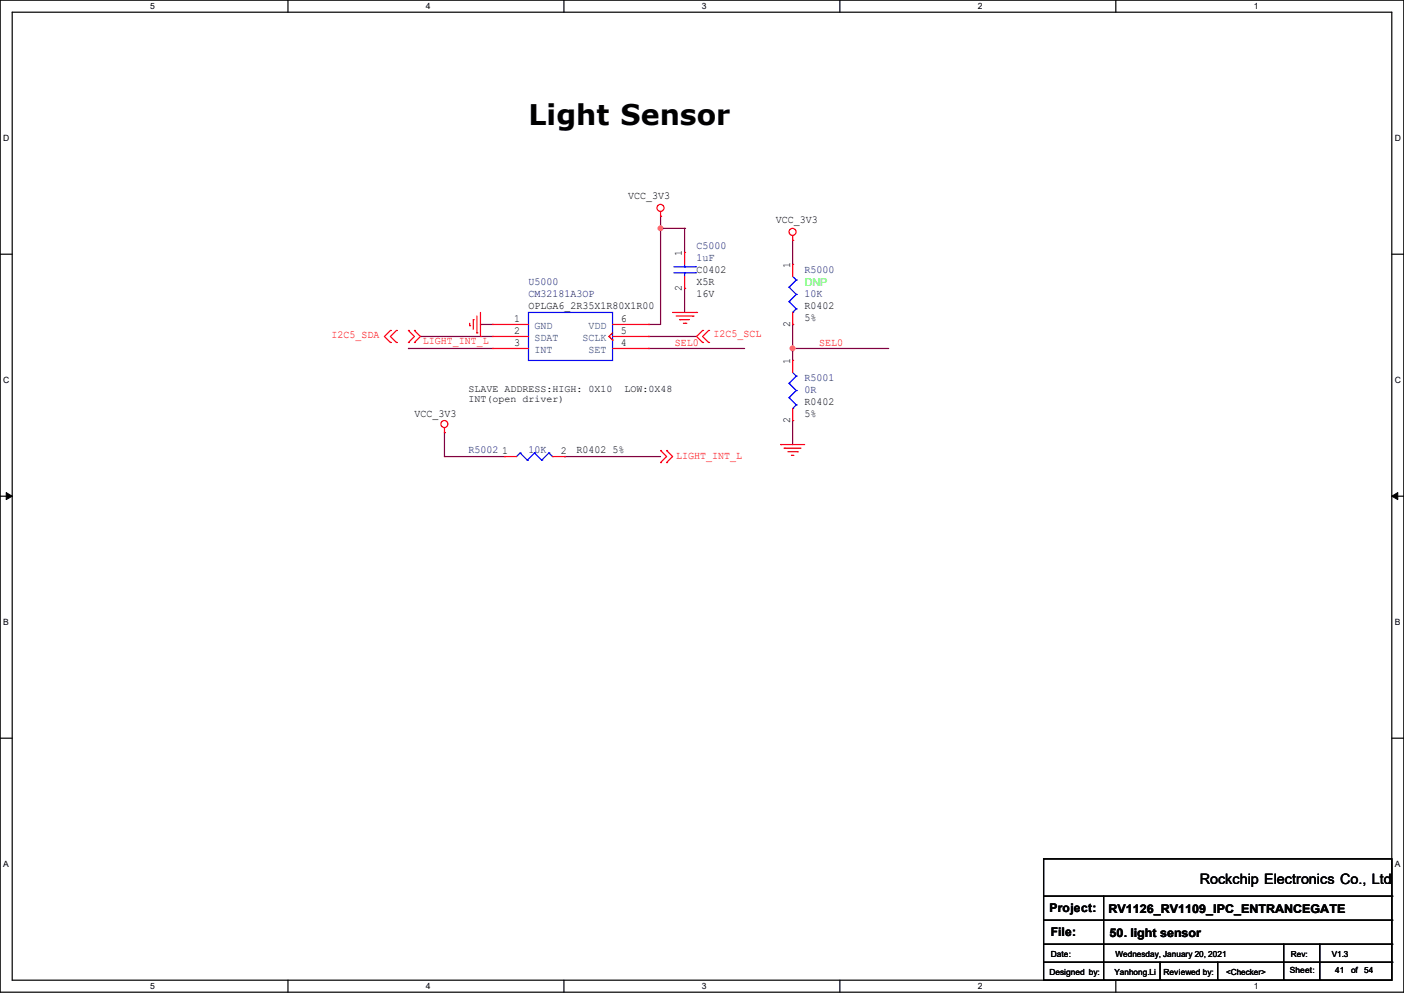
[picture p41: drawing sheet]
<svg xmlns="http://www.w3.org/2000/svg" width="297mm" height="210mm" viewBox="0 0 297 210" stroke-linecap="round" stroke-linejoin="round" font-family="sans-serif">
<defs><g id="words">
<text font-size="6" x="111.8" y="26.4">Light Sensor</text>
<text font-size="3" x="253.8" y="186.9">Rockchip Electronics Co., Ltd</text>
<g font-size="2.5">
<text x="222" y="192.9">Project:</text>
<text x="222.3" y="198">File:</text>
<text x="234.5" y="193.2">RV1126_RV1109_IPC_ENTRANCEGATE</text>
<text x="234.7" y="198.2">50. light sensor</text>
</g>
<g font-size="2.3">
<text x="132.9" y="42">VCC_3V3</text>
<text x="164.1" y="47.1">VCC_3V3</text>
<text x="144.3" y="54.1" transform="rotate(-90 144.3 54.1)">1</text>
<text x="147.4" y="57.8">C0402</text>
<text x="167.1" y="56.7" transform="rotate(-90 167.1 56.7)">1</text>
<text x="111.8" y="65.4">OPLGA6_2R35X1R80X1R00</text>
<text x="144.3" y="61.5" transform="rotate(-90 144.3 61.5)">2</text>
<text x="147.4" y="60.3">X5R</text>
<text x="147.4" y="62.9">16V</text>
<text x="170.2" y="65.4">R0402</text>
<text x="108.8" y="68.1">1</text>
<text x="108.8" y="70.6">2</text>
<text x="131.4" y="70.6">5</text>
<text x="131.4" y="68.1">6</text>
<text x="167.1" y="69.1" transform="rotate(-90 167.1 69.1)">2</text>
<text x="170.2" y="67.9">5%</text>
<text x="108.8" y="73.2">3</text>
<text x="131.4" y="73.2">4</text>
<text x="167.1" y="77" transform="rotate(-90 167.1 77)">1</text>
<text x="87.7" y="88.3">VCC_3V3</text>
<text x="167.1" y="89.5" transform="rotate(-90 167.1 89.5)">2</text>
<text x="170.2" y="85.7">R0402</text>
<text x="170.2" y="88.3">5%</text>
<text x="122" y="95.9">R0402 5%</text>
<text x="106.2" y="96">1</text>
<text x="118.7" y="96">2</text>
</g>
<g font-size="2.3" fill="#000080">
<text x="147.4" y="52.7">C5000</text>
<text x="147.4" y="55.2">1uF</text>
<text x="170.2" y="57.8">R5000</text>
<text x="111.8" y="60.3">U5000</text>
<text x="111.8" y="62.9">CM32181A3OP</text>
<text x="170.2" y="62.9">10K</text>
<text x="170.2" y="80.6">R5001</text>
<text x="170.2" y="83.2">0R</text>
<text x="99.1" y="95.9">R5002</text>
<text x="111.8" y="95.9">10K</text>
</g>
<text font-size="2.3" fill="#0f0" x="170.2" y="60.5">DNP</text>
<g font-size="2.3" fill="#f00">
<text x="70.1" y="71.5">I2C5_SDA</text>
<text x="150.9" y="71.2">I2C5_SCL</text>
<text x="89.5" y="72.8">LIGHT_INT_L</text>
<text x="142.8" y="73.2">SEL0</text>
<text x="173.3" y="73.2">SEL0</text>
<text x="143" y="97.2">LIGHT_INT_L</text>
</g>
<g font-size="2.3" fill="#004080">
<text x="113.1" y="69.6">GND</text>
<text x="124.5" y="69.6">VDD</text>
<text x="113.1" y="72.1">SDAT</text>
<text x="113.1" y="74.6">INT</text>
<text x="123.2" y="72.1">SCLK</text>
<text x="124.5" y="74.6">SET</text>
</g>
<g font-size="2.1">
<text x="99.1" y="83">SLAVE ADDRESS:HIGH: 0X10</text>
<text x="132.1" y="83">LOW:0X48</text>
<text x="99.1" y="85.1">INT(open driver)</text>
</g>
<g font-size="1.8">
<text x="31.7" y="1.9">5</text>
<text x="90.1" y="1.9">4</text>
<text x="148.5" y="1.9">3</text>
<text x="206.8" y="1.9">2</text>
<text x="265.2" y="1.9">1</text>
<text x=".7" y="29.8">D</text>
<text x="295.1" y="29.8">D</text>
<text x=".7" y="80.9">C</text>
<text x="295.1" y="80.9">C</text>
<text x=".7" y="132.1">B</text>
<text x="295.1" y="132.1">B</text>
<text x=".7" y="183.3">A</text>
<text x="295.1" y="183.3">A</text>
<text x="222.3" y="202.3">Date:</text>
<text x="236" y="202.3">Wednesday, January 20, 2021</text>
<text x="281.7" y="202.3">V1.3</text>
<text x="31.7" y="209.2">5</text>
<text x="90.1" y="209.2">4</text>
<text x="148.5" y="209.2">3</text>
<text x="206.8" y="209.2">2</text>
<text x="222" y="206.1">Designed by:</text>
<text x="235.7" y="206.1">Yanhong.Li</text>
<text x="246.2" y="206.1">Reviewed by:</text>
<text x="259.4" y="206.1">&lt;Checker&gt;</text>
<text x="265.2" y="209.2">1</text>
<text x="272.8" y="205.9">Sheet:</text>
<text x="282.5" y="205.9">41</text>
<text x="285.8" y="205.9">of</text>
<text x="288.6" y="205.9">54</text>
</g>
<text font-size="1.7" x="273.1" y="202.3">Rev:</text>
</g></defs>
<path d="M0 0h297v209.8h-297zM2.6 2.6h291.8v204.7h-291.8z" fill="none" stroke="#000" stroke-width=".25"/>
<g fill="#fff">
<path d="M31.7 .3h1v2h-1z"/>
<path d="M31.7 207.6h1v1.9h-1z"/>
</g>
<path d="M60.9 0v2.6M60.9 207.3v2.5" fill="none" stroke="#000" stroke-width=".25"/>
<g fill="#fff">
<path d="M90.1 .3h1v2h-1z"/>
<path d="M90.1 207.6h1v1.9h-1z"/>
</g>
<path d="M119.3 0v2.6M119.3 207.3v2.5" fill="none" stroke="#000" stroke-width=".25"/>
<g fill="#fff">
<path d="M148.5 .3h.9v2h-.9z"/>
<path d="M148.5 207.6h.9v1.9h-.9z"/>
</g>
<path d="M177.7 0v2.6M177.7 207.3v2.5" fill="none" stroke="#000" stroke-width=".25"/>
<g fill="#fff">
<path d="M206.8 .3h1v2h-1z"/>
<path d="M206.8 207.6h1v1.9h-1z"/>
</g>
<path d="M236.1 0v2.6M236.1 207.3v2.5" fill="none" stroke="#000" stroke-width=".25"/>
<g fill="#fff">
<path d="M265.2 .3h1v2h-1z"/>
<path d="M265.2 207.6h1v1.9h-1z"/>
<path d="M.7 28.2h1.2v1.9h-1.2z"/>
<path d="M295.1 28.2h1.2v1.9h-1.2z"/>
<path d="M.7 79.3h1.2v2h-1.2z"/>
<path d="M295.1 79.3h1.2v2h-1.2z"/>
</g>
<path d="M0 53.8h2.6M294.4 53.8h2.6" fill="none" stroke="#000" stroke-width=".25"/>
<g fill="#fff">
<path d="M.7 130.5h1.2v2h-1.2z"/>
<path d="M295.1 130.5h1.1v2h-1.1z"/>
</g>
<path d="M0 104.9h2.6M294.4 104.9h2.6" fill="none" stroke="#000" stroke-width=".25"/>
<path d="M1.3 104.2l1.3 .7-1.3 .8zM294.4 104.9l1.3-.7v1.5z" fill="#000" stroke="#000" stroke-width=".21"/>
<g fill="#fff">
<path d="M.7 181.7h1.2v2h-1.2z"/>
<path d="M295.1 181.7h1.1v2h-1.1z"/>
</g>
<g fill="none" stroke="#000" stroke-width=".25">
<path d="M0 156.1h2.6M294.4 156.1h2.6M220.8 181.7h73.6v25.6h-73.6zM220.8 189.5h73.6M220.8 194.6h73.6M220.8 199.7h73.6M233.5 189.5v17.8M271.6 199.7v7.6M279.2 199.7v7.6M294.4 189.5h.1M294.4 194.6h.1M294.4 199.7h.1"/>
<path d="M220.8 203.5h73.6M233.5 207.3h.1M245.4 207.3h.1M245.4 203.5v3.8M257.6 207.3h.1M257.6 203.5v3.8M271.6 207.3h.1M279.2 207.3h.1M294.4 203.5h.1"/>
</g>
<g fill="none" stroke="#800040" stroke-width=".25">
<path d="M139.7 48.3h.1M139.7 45.8h.1M139.7 48.3h5.1M139.7 45.8v22.8h-2.5M144.8 48.3h.1M144.8 48.3v5.1M167.7 50.8h.1M167.7 50.8v5.1M86.4 73.7h.1M86.4 73.7h17.8M88.9 71.2h.1M88.9 71.2h15.3"/>
<path d="M101.6 68.6h.1M101.6 68.6h2.6M137.2 73.7h.1M137.2 68.6h.1M137.2 71.2h.1M137.2 73.7h20.3M137.2 71.2h10.2M144.8 61h.1M144.8 61v5.1M167.7 68.6h.1M167.7 73.7h.1M167.7 73.7h20.3"/>
<path d="M167.7 68.6v7.6M94 96.6h.1M94 91.5h.1M94 96.6h12.7M94 91.5v5.1M119.4 96.6h.1M119.4 96.6h20.3M167.7 88.9h.1M167.7 88.9v5.1"/>
</g>
<g fill="#f0f" stroke="#f0f" stroke-width=".25">
<circle cx="139.7" cy="48.3" r=".49"/>
<circle cx="167.7" cy="73.7" r=".49"/>
</g>
<g fill="none" stroke="#f00" stroke-width=".25">
<path d="M139.7 45.8h.1M139.7 44.7v1.1M144.8 53.4h.1M144.8 53.4v2.5M144.8 58.5v2.5M167.7 50.8h.1M167.7 55.9h.1M167.7 49.8v1M167.7 55.9v2.6M82.6 69.9h.1M82.6 72.4h.1M82.6 69.9l-1.3 1.3 1.3 1.2"/>
<path d="M83.9 69.9h.1M83.9 72.4h.1M83.9 69.9l-1.3 1.3 1.3 1.2M86.4 69.9h.1M86.4 72.4h.1M86.4 69.9l1.3 1.3-1.3 1.2M87.7 72.4h.1M87.7 69.9h.1M87.7 69.9l1.2 1.3-1.2 1.2M99.4 68.9h.1M99.4 68.4v.5M100.1 67.6h.1"/>
<path d="M100.1 67.6v2M100.9 70.4h.1M100.9 66.8v3.6M101.6 71.2h.1M101.6 66.1v5.1M104.2 68.6h.1M104.2 71.2h.1M104.2 73.7h.1M104.2 68.6h7.6M104.2 71.2h7.6M104.2 73.7h7.6M128.8 71.2h.1"/>
<path d="M128.8 71.2l.8 .7M129.6 71.9h.1M129.6 68.6h7.6M129.6 71.2h7.6M129.6 70.4l-.8 .8M129.6 73.7h7.6M137.2 71.2h.1M137.2 73.7h.1M137.2 68.6h.1M142.3 66.1h5.1M143 66.8h3.6M143.8 67.6h.1"/>
<path d="M143.8 67.6h2M144.6 68.4h.5M144.8 61h.1M145.1 68.4h.1M146.6 66.8h.1M147.4 66.1h.1M148.6 69.9h.1M148.6 72.4h.1M148.6 69.9l-1.2 1.3 1.2 1.2M149.9 72.4h.1M149.9 69.9h.1M149.9 69.9l-1.3 1.3 1.3 1.2"/>
<path d="M167.7 76.2h.1M167.7 68.6h.1M167.7 66.1v2.5M167.7 76.2v2.6M94 91.5h.1M94 90.5v1M106.7 96.6h.1M106.7 96.6h2.6M116.9 96.6h2.5M119.4 96.6h.1M139.7 97.8h.1M139.7 95.3h.1"/>
<path d="M139.7 95.3l1.3 1.3-1.3 1.2M141 97.8h.1M141 95.3h.1M141 95.3l1.3 1.3-1.3 1.2M165.1 94h.1M165.1 94h5.1M165.9 94.8h.1M165.9 94.8h3.6M166.7 95.5h2M167.4 96.3h.1M167.4 96.3h.5M167.7 88.9h.1"/>
<path d="M167.7 86.4v2.5M168.7 95.5h.1"/>
<circle cx="139.7" cy="44" r=".74"/>
<circle cx="167.7" cy="49" r=".74"/>
<circle cx="94" cy="89.7" r=".74"/>
</g>
<g fill="none" stroke="#00f" stroke-width=".25">
<path d="M142.5 57.7h4.6M142.5 56.4h4.6M144.8 56.4h.1M144.8 57.7h.1M144.8 55.9v.5M144.8 57.7v.8M147.1 57.7h.1M147.1 56.4h.1M167.7 58.5l.7 .7M168.4 59.2h.1M168.4 59.2l-1.5 1.5M111.8 66.1h17.8v10.1h-17.8z"/>
<path d="M166.9 60.7h.1M166.9 63.8h.1M166.9 60.7l1.5 1.6M166.9 63.8l1.5 1.5M167.7 66.1h.1M167.7 78.8l.7 .7M168.4 79.5h.1M168.4 62.3h.1M168.4 65.3h.1M168.4 79.5l-1.5 1.6M168.4 62.3l-1.5 1.5M168.4 65.3l-.7 .8"/>
<path d="M110 95.8h.1M110 95.8l-.7 .8M110 95.8l1.5 1.5M111.5 97.3h.1M113.1 95.8h.1M113.1 95.8l-1.6 1.5M113.1 95.8l1.5 1.5M114.6 97.3h.1M116.1 95.8h.1M116.1 95.8l-1.5 1.5M116.1 95.8l.8 .8M116.9 96.6h.1"/>
<path d="M166.9 81.1h.1M166.9 84.1h.1M166.9 81.1l1.5 1.5M166.9 84.1l1.5 1.5M167.7 86.4h.1M168.4 82.6h.1M168.4 85.6h.1M168.4 82.6l-1.5 1.5M168.4 85.6l-.7 .8"/>
</g>
<use href="#words"/>
</svg>
